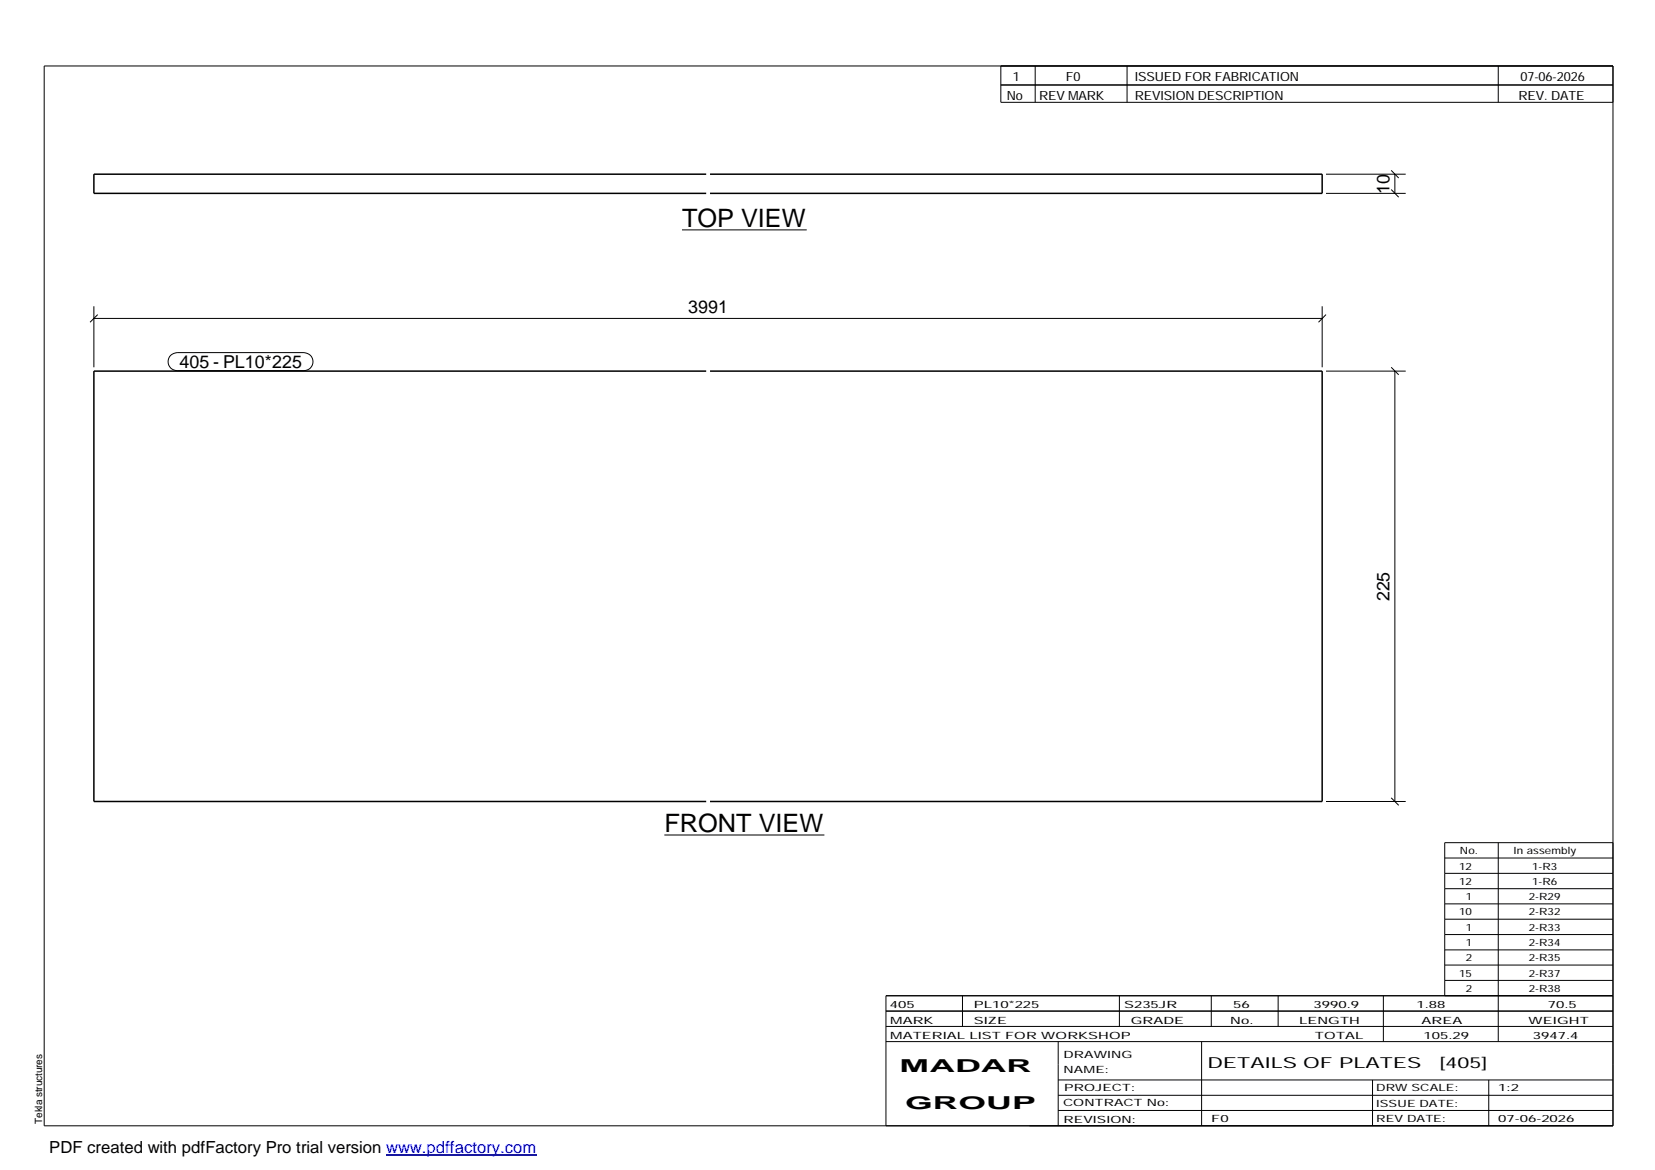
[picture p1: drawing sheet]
<svg xmlns="http://www.w3.org/2000/svg" width="420mm" height="297mm" viewBox="0 0 420 297" stroke-linecap="round" stroke-linejoin="round" font-family="sans-serif">
<defs><g id="words">
<g font-size="6.4">
<text x="173.1" y="57.6">TOP VIEW</text>
<text x="168.7" y="211.3">FRONT VIEW</text>
</g>
<g font-size="4.5">
<text x="352.8" y="49.2" transform="rotate(-90 352.8 49.2)">10</text>
<text x="174.7" y="79.4">3991</text>
<text x="45.6" y="93.5">405 - PL10*225</text>
<text x="352.8" y="152.6" transform="rotate(-90 352.8 152.6)">225</text>
<text x="228.4" y="272.3">MADAR</text>
<text x="229.8" y="281.6">GROUP</text>
</g>
<text font-size="4.2" x="12.5" y="292.7">PDF created with pdfFactory Pro trial version www.pdffactory.com</text>
<g font-size="3.9">
<text x="306.5" y="271.3">DETAILS OF PLATES</text>
<text x="365.4" y="271.3">[405]</text>
</g>
<g font-size="3.2">
<text x="257.1" y="20.5">1</text>
<text x="270.6" y="20.5">F0</text>
<text x="288.1" y="20.5">ISSUED FOR FABRICATION</text>
<text x="386" y="20.5">07-06-2026</text>
<text x="255.6" y="25.5">No</text>
<text x="263.8" y="25.5">REV MARK</text>
<text x="288.1" y="25.5">REVISION DESCRIPTION</text>
<text x="385.5" y="25.5">REV. DATE</text>
</g>
<g font-size="2.5">
<text x="370.4" y="220.8">12</text>
<text x="370.6" y="216.9">No.</text>
<text x="384.3" y="216.9">In assembly</text>
<text x="389" y="220.8">1-R3</text>
<text x="370.4" y="224.6">12</text>
<text x="389" y="224.6">1-R6</text>
<text x="370.4" y="232.4">10</text>
<text x="372.1" y="228.5">1</text>
<text x="388.1" y="228.5">2-R29</text>
<text x="388.1" y="232.4">2-R32</text>
<text x="372.1" y="236.3">1</text>
<text x="388.1" y="236.3">2-R33</text>
<text x="372.1" y="240.2">1</text>
<text x="372.1" y="244.1">2</text>
<text x="388.1" y="240.2">2-R34</text>
<text x="388.1" y="244.1">2-R35</text>
<text x="370.4" y="247.9">15</text>
<text x="372.1" y="251.8">2</text>
<text x="388.1" y="247.9">2-R37</text>
<text x="388.1" y="251.8">2-R38</text>
<text x="225.9" y="255.9">405</text>
<text x="247.3" y="255.9">PL10*225</text>
<text x="285.4" y="255.9">S235JR</text>
<text x="313.1" y="255.9">56</text>
<text x="333.5" y="255.9">3990.9</text>
<text x="359.6" y="255.9">1.88</text>
<text x="392.9" y="255.9">70.5</text>
<text x="226" y="263.7">MATERIAL LIST FOR WORKSHOP</text>
<text x="226" y="259.9">MARK</text>
<text x="247.2" y="259.9">SIZE</text>
<text x="287.1" y="259.9">GRADE</text>
<text x="312.3" y="259.9">No.</text>
<text x="329.8" y="259.9">LENGTH</text>
<text x="333.8" y="263.7">TOTAL</text>
<text x="360.9" y="259.9">AREA</text>
<text x="361.4" y="263.7">105.29</text>
<text x="388.1" y="259.9">WEIGHT</text>
<text x="389.2" y="263.7">3947.4</text>
<text x="270" y="268.5">DRAWING</text>
<text x="270" y="272.5">NAME:</text>
<text x="269.9" y="280.9">CONTRACT No:</text>
<text x="270.2" y="277">PROJECT:</text>
<text x="349.4" y="277.1">DRW SCALE:</text>
<text x="349.4" y="281">ISSUE DATE:</text>
<text x="380.4" y="277.1">1:2</text>
<text x="10.7" y="285.4" transform="rotate(-90 10.7 285.4)">Tekla structures</text>
<text x="270" y="285">REVISION:</text>
<text x="307.5" y="284.8">F0</text>
<text x="349.4" y="284.8">REV DATE:</text>
<text x="380.4" y="284.8">07-06-2026</text>
</g>
</g></defs>
<path d="M179.3 44.2h-155.5v4.9h155.5M180.3 44.2h155.4v4.9h-155.4M179.3 94.2h-155.5v109.3h155.5M180.3 94.2h155.4v109.3h-155.4" fill="none" stroke="#000" stroke-width=".38"/>
<g fill="none" stroke="#000" stroke-width=".25">
<path d="M11.2 16.7h398.3v269.1h-398.3zM254.1 16.7v9.3h155.4M262.8 16.7v9.3M286.1 16.7v9.3M380.4 16.7v9.3M254.1 21.6h155.4M173.1 58.4h31.7M336.6 49.1h20.3M336.6 44.2h20.3M353.2 48.1l1.9 2M353.2 43.3l1.9 1.9M354.1 44.2v4.9"/>
<path d="M23.8 77.8v15.4M24.8 79.9l-1.9 1.9M335.7 77.8v15.4M336.6 79.9l-1.9 1.9M23.8 80.8h311.9M43.3 90.2l.8-.5 .9-.2h32.2a2.29 2.29 0 0 1 2.3 2.3 2.29 2.29 0 0 1-2.3 2.3h-32.2a2.27 2.27 0 0 1-2.2-1.4 2.27 2.27 0 0 1 .5-2.5zM336.6 94.2h20.3M353.2 93.2l1.9 2M354.1 94.2v109.3M168.7 212h40.6M336.6 203.5h20.3M353.2 202.6l1.9 1.9"/>
<path d="M366.8 217.8h42.7M380.4 213.9v50.5M409.5 213.9h-42.7v38.9M366.8 221.7h42.7M366.8 225.6h42.7M366.8 229.5h42.7M366.8 233.4h42.7M366.8 237.3h42.7M224.9 256.7h184.6M244.3 252.8v7.8M284.2 252.8v7.8M307.5 252.8v7.8"/>
<path d="M324.5 252.8v7.8M351.2 252.8v11.6M366.8 241.2h42.7M366.8 245h42.7M366.8 248.9h42.7M409.5 252.8h-184.6v33M224.9 264.4h184.6M224.9 260.6h184.6M268.6 264.4v21.4M268.6 274.2h140.9M268.6 278.1h140.9M305.1 264.4v21.4"/>
<path d="M348.4 274.2v11.6M378 274.2v11.6M268.6 281.9h140.9"/>
</g>
<path d="M98 293.3h38.2" fill="none" stroke="#00f" stroke-width=".3"/>
<use href="#words"/>
</svg>
